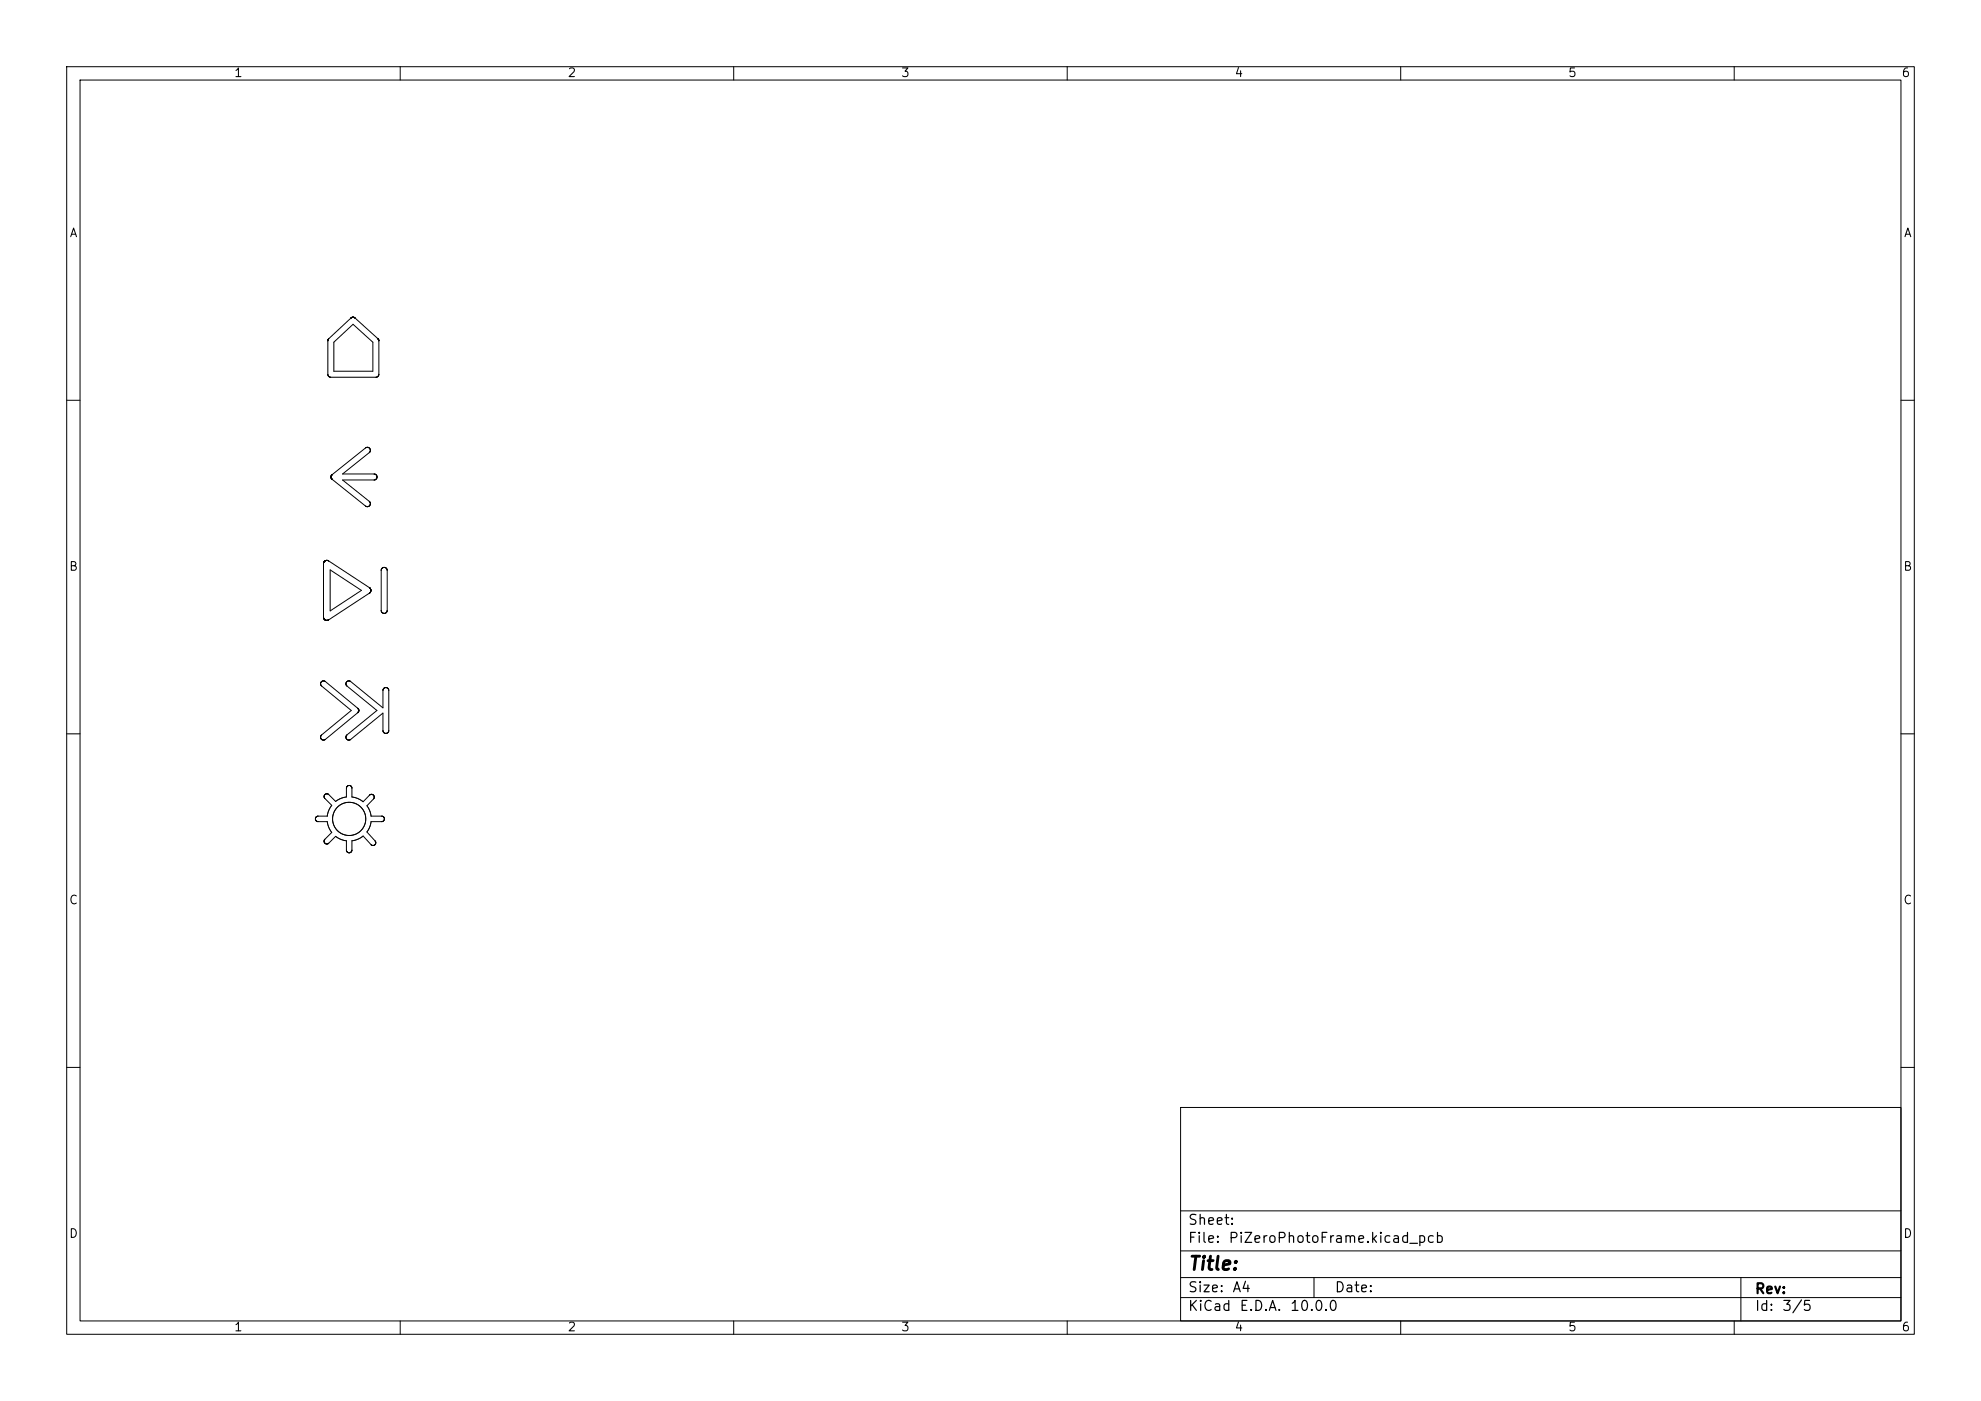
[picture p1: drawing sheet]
<svg xmlns="http://www.w3.org/2000/svg" width="297mm" height="210mm" viewBox="0 0 297 210" stroke-linecap="round" stroke-linejoin="round" font-family="sans-serif">
<defs><g id="words">
<text font-size="2" x="178" y="190.9">Title:</text>
<g font-size="1.5">
<text x="178" y="184">Sheet:</text>
<text x="178" y="186.7">File:</text>
<text x="184.1" y="186.7">PiZeroPhotoFrame.kicad_pcb</text>
<text x="178" y="196.9">KiCad</text>
<text x="178" y="194.1">Size:</text>
<text x="184.7" y="194.1">A4</text>
<text x="185.7" y="196.9">E.D.A.</text>
<text x="193.3" y="196.9">10.0.0</text>
<text x="200" y="194.1">Date:</text>
<text x="263" y="194.3">Rev:</text>
<text x="263" y="196.9">Id:</text>
<text x="267.1" y="196.9">3/5</text>
</g>
<g font-size="1.3">
<text x="35" y="11.9">1</text>
<text x="85" y="11.9">2</text>
<text x="135" y="11.9">3</text>
<text x="185" y="11.9">4</text>
<text x="235" y="11.9">5</text>
<text x="285" y="11.9">6</text>
<text x="10.3" y="35.9">A</text>
<text x="285.4" y="35.9">A</text>
<text x="10.3" y="85.9">B</text>
<text x="285.3" y="85.9">B</text>
<text x="10.3" y="135.9">C</text>
<text x="285.3" y="135.9">C</text>
<text x="10.3" y="185.9">D</text>
<text x="285.3" y="185.9">D</text>
<text x="35" y="199.9">1</text>
<text x="85" y="199.9">2</text>
<text x="135" y="199.9">3</text>
<text x="185" y="199.9">4</text>
<text x="235" y="199.9">5</text>
<text x="285" y="199.9">6</text>
</g>
</g></defs>
<g fill="none" stroke="#000" stroke-width=".15">
<path d="M10 10h277v190h-277zM12 12h273v186h-273zM60 10v2M110 10v2M160 10v2M210 10v2M260 10v2M49.2 51.1v5M49.2 51.1h.1M49.2 56.1v.1M49.2 56.2h.1M49.2 51h.1"/>
<path d="M49.2 51v.1M49.2 56.2v.1M49.2 50.9v.1M49.2 56.3h.1M49.2 50.9h.1M49.2 56.3v.1M49.2 56.4l.1 .1M49.2 50.8v.1M49.3 50.8h-.1M49.3 50.8h.1M49.3 56.5h.1M49.4 56.5h.1"/>
<path d="M49.5 56.5h.1M49.6 56.5v.1M50 51.3l2.9-2.7 3 2.7v4.4h-5.9zM52.6 47.7h.1M52.6 47.7l-3.3 3.1M52.7 47.6h-.1M52.7 47.6l-.1 .1M52.7 47.6h.1M52.8 47.6h-.1M52.8 47.6h.1M52.9 47.6h-.1M52.9 47.6h.1"/>
<path d="M53 47.6h.1M53.1 47.6h.1M53.2 47.6h.1M53.2 47.6v.1M53.2 47.7l3.5 3.1M56.5 56.5l-6.9 .1M56.5 56.5h.1M56.6 56.5h-.1M56.6 56.4v.1M56.7 50.8h.1M56.7 56.4h-.1M56.7 56.4h.1"/>
<path d="M56.7 50.8v.1M56.7 50.9h.1M56.8 50.9h.1M56.8 56.3l-.1 .1M56.8 50.9v.1M56.8 56.2v.1M56.8 51h.1M56.8 56.2h.1M56.8 51v.1M56.8 51.1h.1M56.8 56.1v.1M56.8 51.1v5"/>
<path d="M10 60h2M49.6 71.5h.1M49.6 71.5v.1M49.6 71.4v.1M49.6 71.6h.1M49.6 71.6l.1 .1M49.6 71.4h.1M49.7 71.3l-.1 .1M49.7 71.7h.1M49.7 71.3h.1M49.7 71.7v.1M49.7 71.2v.1"/>
<path d="M49.7 71.8h.1M49.7 71.2h.1M49.8 71.8h.1M49.8 71.2h-.1M49.8 71.8l5.2 4.1M49.8 71.2h.1M54.8 67.1l-5 4.1M54.8 67.1h.1M54.9 67.1h-.1M54.9 67.1h.1M55 67.1h-.1M55 75.9h.1"/>
<path d="M55 67.1h.1M55 67.1h.2M55.2 75.9h-.2M55.2 67.1h.1M55.2 75.9h.1M55.3 75.9h-.1M55.3 67.1h.1M55.3 67.1l.2 .2M55.3 75.9h.1M55.4 75.8l-.1 .1M55.4 75.2h.1M55.4 75.2l.1 .1"/>
<path d="M55.5 67.7l-4.1 3.4h4.7M55.5 67.3h.1M55.5 67.7h.1M55.5 75.3h.1M55.5 67.3v.1M55.5 75.3v.1M55.5 75.7l-.1 .1M55.5 67.6v.1M55.5 75.4h.1M55.5 67.4h.1M55.5 75.6v.1M55.5 75.4v.1"/>
<path d="M55.5 67.4v.1M55.5 75.5v.1M55.5 67.5v.1M55.5 67.5h.1M55.5 75.5h.1M56.1 71.1h.1M56.2 71.1h.1M56.3 71.1h.1M56.4 71.1l.1 .2M56.4 71.8l-.3 .2h-4.7l4 3.2M56.4 71.8h.1M56.5 71.3h.1"/>
<path d="M56.5 71.3v.1M56.5 71.6l-.1 .2M56.5 71.4h.1M56.5 71.6h.1M56.5 71.4v.1M56.5 71.5v.1M56.5 71.5h.1M285 60h2M48.5 84.5v8M48.5 92.5h.1M48.5 92.5v.1M48.5 84.5h.1"/>
<path d="M48.5 84.4v.1M48.5 92.6h.1M48.5 84.4h.1M48.5 92.6v.1M48.5 84.3v.1M48.5 92.7h.1M48.5 84.3h.1M48.6 92.7v.1M48.6 92.7h.1M48.6 84.3h-.1M48.6 84.3h.1M48.6 92.8h.1"/>
<path d="M48.6 84.2v.1M48.6 84.2h.1M48.6 92.8v.1M48.6 84.1v.1M48.6 92.9h.1M48.6 84.1h.1M48.7 84.1h.1M48.7 92.9h.1M48.8 92.9h.1M48.8 84.1h-.1M48.8 92.9v.1M48.8 84v.1"/>
<path d="M48.8 93h.1M48.8 84h.1M48.9 93h.1M48.9 84h-.1M48.9 84h.1M49 93h.1M49 84h-.1M49 84h.1M49.1 93h-.1M49.1 84h.1M49.1 93h.1M49.2 93h-.1"/>
<path d="M49.2 84h.1M49.2 84v.1M49.2 93h.1M49.2 92.9v.1M49.2 84.1h.1M49.2 92.9h.1M49.3 84.1l6.1 4M49.3 92.9h-.1M49.5 85.4l4.7 3.1-4.7 3.1zM55.4 88.9l-6.2 4.1M55.4 88.1h.1M55.4 88.9h.1"/>
<path d="M55.4 88.1l.1 .1M55.5 88.1v.1M55.5 88.8v.1M55.5 88.2h.1M55.5 88.8l-.1 .1M55.5 88.8h.1M55.5 88.2v.1M55.5 88.3h.1M55.5 88.7h.1M55.6 88.3v.1M55.6 88.3h.1M55.6 88.7h.1"/>
<path d="M55.6 88.6l-.1 .2M55.6 88.4h.1M55.6 88.6h.1M55.6 88.4v.1M55.6 88.5v.1M57.2 85.5v6.1M57.2 85.4v.1M57.2 91.6h.1M57.2 91.6v.1M57.2 91.7h.1M57.2 91.7l.2 .2M57.2 85.2v.2"/>
<path d="M57.2 85.2h.1M57.3 85.2h-.1M57.3 85.2h.1M57.3 85.1v.1M57.4 91.9h.1M57.5 91.9h.1M57.6 85.1h-.3M57.6 85.1h.1M57.7 85.1h.1M57.7 91.9h-.1M57.8 85.1h.1M57.9 85.1l.1 .2"/>
<path d="M57.9 91.8l-.2 .1M57.9 91.8h.1M58 91.8h-.1M58 85.3v.1M58 85.4h.1M58 85.4v.1M58 85.5v6v.3M10 110h2M48.1 102.5v.2M48.1 110.5h.1M48.1 102.5h.1M48.1 110.5v.1"/>
<path d="M48.1 102.4v.1M48.1 110.6v.1M48.1 102.7h.1M48.1 102.3v.1M48.1 110.7h.1M48.1 102.3h.1M48.1 102.7v.1M48.1 110.7l.1 .1M48.1 102.8l4.6 3.7-4.5 3.7-.1 .3M48.2 102.2l-.1 .1M48.2 110.8h.1M48.2 102.2h.1"/>
<path d="M48.2 110.8l.1 .1M48.3 110.9h.1M48.3 110.9h.2M48.5 102.1l-.3 .1M48.5 102.1h.1M48.5 102.1l.3 .1 4.8 4M48.5 110.9h.1M48.6 119.4h.1M48.6 119.4v.1M48.6 119.3v.1M48.6 119.5h.1M48.6 110.9h-.1"/>
<path d="M48.6 119.3h.1M48.6 119.5v.1M48.6 119.2v.1M48.6 119.6h.1M48.6 110.9h.1M48.6 119.2h.1M48.6 119.6l1.1 1.1M48.7 110.9h-.1M48.7 110.9h.1M48.8 119l-.2 .2M48.8 119h.1M48.9 119h-.1"/>
<path d="M48.9 119h.1M49 119h-.1M49 119h.1M49.1 119h.1M49.2 119v.1M51.9 102.5v.1M51.9 110.5v.1M51.9 110.5h.1M51.9 102.5h.1M51.9 102.6h.1M51.9 110.6h.1M51.9 110.4v.1"/>
<path d="M51.9 102.6v.1M51.9 102.4v.1M51.9 110.6v.1M51.9 110.4h.1M51.9 102.3v.1M51.9 110.3v.1M51.9 102.7h.1M51.9 102.3h.1M51.9 110.7h.1M51.9 110.3h.1M51.9 102.7v.1M51.9 110.7l.1 .2"/>
<path d="M51.9 118.2v1.3a3.3 3.3 0 0 0-1.6 .6l-1.1-1M51.9 118.1v.1M51.9 110.2v.1M51.9 102.8h.1M52 118l-.1 .1M52 118h.1M52 110.2h-.1M52 102.8h.1M52 110.2h.1M52 117.9v.1M52 102.8l4.5 3.7-4.5 3.7M52 117.9h.1"/>
<path d="M52 102.1l-.1 .2M52 110.9h.1M52.1 117.9h-.1M52.1 102.1h-.1M52.1 110.9h.1M52.1 117.8v.1M52.1 102.1h.1M52.1 117.8h.1M52.1 110.9h.2M52.2 117.8h-.1M52.2 117.8h.1M52.2 102.1h-.1"/>
<path d="M52.2 102.1h.1M52.3 117.7l-.1 .1M52.3 117.7h.1M52.3 102.1h-.1M52.3 102.1h.1M52.3 110.9h.1M52.4 117.7l.1 .1M52.4 110.9h-.1M52.4 102.1h.1M52.5 102.1l4.9 4v-2.6M52.5 110.9h-.1M52.5 117.8h.1"/>
<path d="M52.5 110.9h.1M52.6 117.8v.1M52.6 117.9l.1 .1M52.7 118h.1M52.7 118l.1 .1M52.8 118.1v.1M52.8 118.2v1.3M52.8 119.5h.1M53.6 106.8l-4.9 4.1M53.6 106.2h.1M53.6 106.8h.1M53.7 106.2h.1"/>
<path d="M53.7 106.8h-.1M53.7 106.8h.1M53.7 106.7v.1M53.7 106.3h.1M53.7 106.7h.1M53.8 106.3v.1M53.8 106.6v.1M53.8 106.4h.1M53.8 106.6l-.1 .1M53.8 106.6h.1M53.8 106.5h.1M53.8 106.5v.1"/>
<path d="M55.6 119.1l-1.2 1.1v-.1a3.3 3.3 0 0 0-1.6-.6M55.6 119.1h.1M55.7 119.1h-.1M55.7 119.1h.1M55.8 119.1h.1M55.9 119.1h.1M55.9 119.1v.1M55.9 119.2h.1M56 119.2h.1M56 119.8l-1 1 .4 .7 .2 .8h1.6M56 119.7v.1M56 119.7h.1"/>
<path d="M56 119.2l.1 .1M56.1 119.3h.1M56.1 119.7h-.1M56.1 119.3v.1M56.1 119.6v.1M56.1 119.4h.1M56.1 119.6h.1M56.1 119.4v.1M56.1 119.5v.1M56.1 119.5h.1M57.4 103.5h.1M57.4 109.6v-2.7l-4.9 4"/>
<path d="M57.4 109.6h.1M57.4 103.4v.1M57.4 109.6l.1 .1M57.4 103.4h.1M57.5 103.3l-.1 .1M57.5 109.7h.1M57.5 103.3h.1M57.5 109.7l.1 .2M57.6 103.1l-.1 .2M57.6 109.9h.1M57.7 103.1h-.1M57.7 109.9h.1"/>
<path d="M57.7 103.1h.1M57.8 103.1h-.1M57.8 109.9h.1M57.8 103.1h.1M57.9 109.9h-.1M57.9 103.1h.1M58 103.1h.1M58 109.9h-.1M58 109.9h.1M58.1 103.1l.1 .2M58.1 109.9h-.1M58.2 109.7l-.1 .2"/>
<path d="M58.2 103.3h.1M58.2 103.3l.1 .2M58.2 109.7h.1M58.3 109.6l-.1 .1M58.3 109.6h.1M58.3 103.5h.1M58.3 103.5v6.1M285 110h2M47.3 122.7v.1M47.3 122.8h.1M47.3 122.7h.1M47.3 122.8v.1"/>
<path d="M47.3 122.6v.1M47.3 122.9h.1M47.3 122.6h.1M47.3 122.9v.1M47.3 122.5v.1M47.3 123h.1M47.4 122.5h-.1M47.4 122.5h.1M47.4 123h.1M47.4 123v.1M47.4 122.4v.1M47.4 123.1h.1"/>
<path d="M47.5 123.1h.1M47.5 122.4h-.1M47.5 122.4h.1M47.6 122.4h-.1M47.6 123.1v.1M47.6 122.3v.1M47.6 123.2h1.5M48.6 126.1v.2M48.6 126.1h.1M48.6 126v.1M48.6 126h.1M48.6 126.3h.1"/>
<path d="M48.7 126.3v.1M48.7 126.4h.1M48.8 126.4v.1M48.8 126.5h.1M48.9 126.5h.1M49 126.5h.1M49.1 126.5h-.1M49.1 123.2h.1M49.1 123.2a3.3 3.3 0 0 0 .6 1.6M49.1 126.5h.1M49.1 126.5l1.2-1.1a3.3 3.3 0 0 0 1.6 .6v1.4M49.7 120.7a3.3 3.3 0 0 0-.6 1.6h-1.5"/>
<path d="M49.7 124.8h.1M49.7 124.8l-1.1 1.2M49.7 120.7h.1M51.9 127.4h.1M51.9 127.4v.1M51.9 127.5h.1M52 127.5v.1M52 127.6h.1M52 127.6v.1M52 127.7l.1 .1M52.1 127.8h.1M52.1 127.8h.2"/>
<path d="M52.3 127.8h.1M52.4 127.8h-.1M52.5 127.8h-.1M52.5 127.8h.1M52.6 127.8h-.1M52.7 127.6l-.1 .2M52.7 127.6h.1M52.7 127.5v.1M52.8 127.5h-.1M52.8 127.4v.1M52.8 126v1.4M52.8 127.4h.1"/>
<path d="M52.8 126h.1M52.8 126a3.3 3.3 0 0 0 1.6-.7l1.2 1.3M55.6 126.6h.1M55.6 123.2l-.2 .8-.4 .7 1.3 1.6M55.6 123.2h1.6M55.6 123.2h.1M55.6 126.6l.1 .1M55.7 126.7h.1M55.8 126.7h.1M55.9 126.7h.1M56 126.7h-.1M56 126.7h.1"/>
<path d="M56.3 126.4l-.3 .3M56.3 126.3h.1M56.3 126.4h.1M56.3 126.3v.1M57.2 122.3h.1M57.2 123.2h.1M57.3 123.2h-.1M57.3 122.3v.1M57.3 122.4h.1M57.3 123.1v.1M57.4 123.1h-.1M57.4 122.4h.1"/>
<path d="M57.4 123.1h.1M57.5 122.4h.1M57.5 123.1h-.1M57.5 122.4v.1M57.5 123.1h.1M57.5 122.5h.1M57.5 123v.1M57.5 123h.1M57.6 122.5h.1M57.6 123h-.1M57.6 122.5v.1M57.6 122.9v.1"/>
<path d="M57.6 122.6h.1M57.6 122.9h.1M57.6 122.6v.3M10 160h2M177 166h108v32h-108zM285 160h2M60 198v2M110 198v2M160 198v2M177 194.5h108M177 191.5h108M177 187.5h108"/>
<path d="M177 181.5h108M197 191.5v3M210 198v2M260 198v2M261 191.5v6.5"/>
<circle cx="52.4" cy="122.8" r="2.49"/>
</g>
<use href="#words"/>
</svg>
